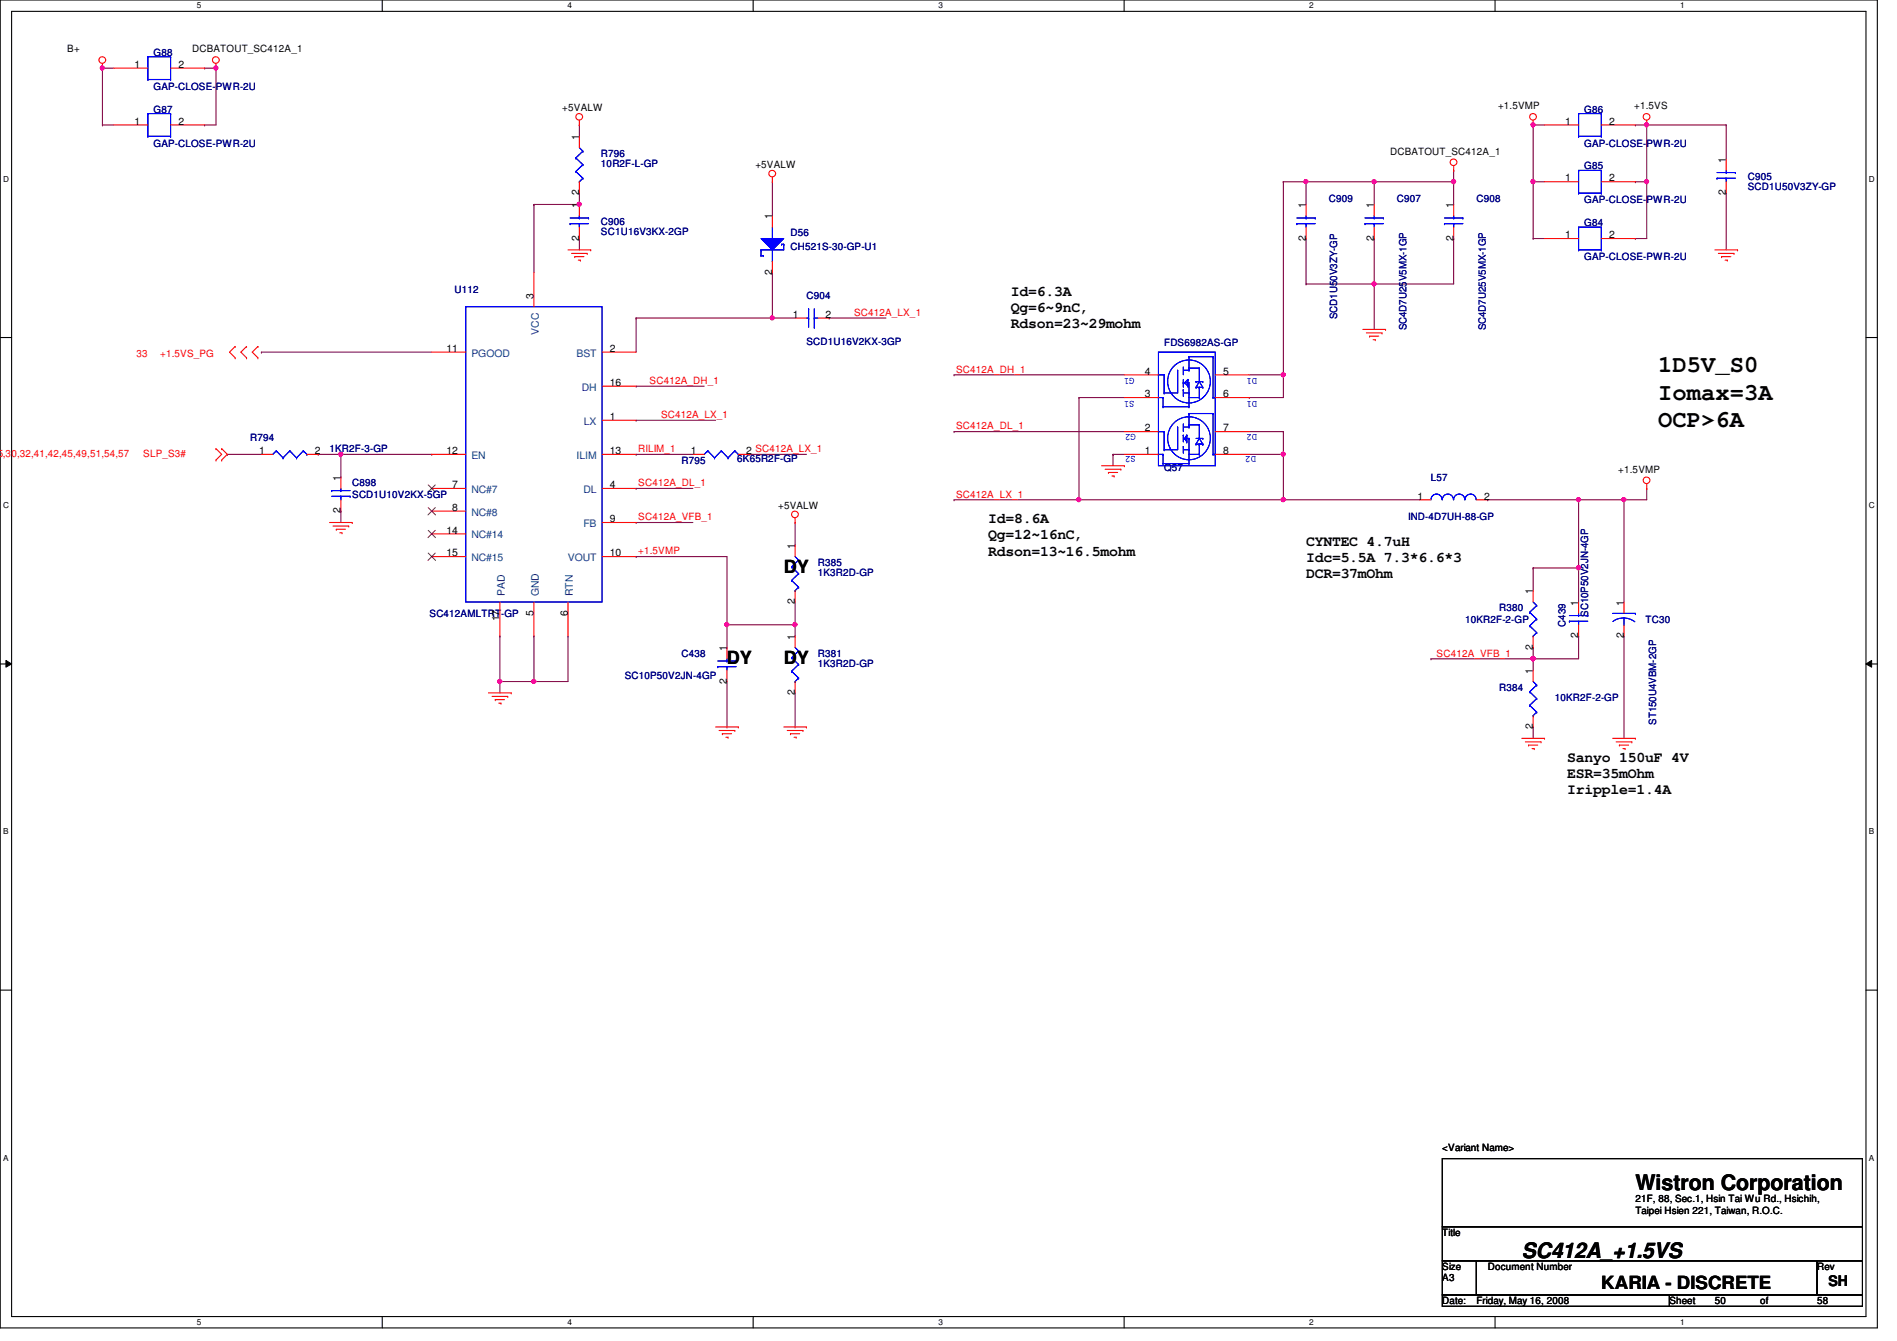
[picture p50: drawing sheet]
<svg xmlns="http://www.w3.org/2000/svg" width="297mm" height="210mm" viewBox="0 0 297 210" stroke-linecap="round" stroke-linejoin="round" font-family="sans-serif">
<defs><g id="words">
<g font-size="3.7">
<text x="259.6" y="58.3">1D5V_S0</text>
<text x="259.6" y="62.6">Iomax=3A</text>
<text x="259.6" y="66.8">OCP&gt;6A</text>
</g>
<g font-size="3.3">
<text x="256.1" y="186.3">Wistron Corporation</text>
<text x="238.3" y="196.8">SC412A_+1.5VS</text>
</g>
<g font-size="2.8">
<text x="122.7" y="89.7">DY</text>
<text x="113.8" y="104">DY</text>
<text x="122.7" y="104">DY</text>
<text x="250.7" y="201.8">KARIA - DISCRETE</text>
</g>
<g font-size="2.3">
<text x="158.3" y="46.3">Id=6.3A</text>
<text x="158.3" y="48.9">Qg=6~9nC,</text>
<text x="158.3" y="51.4">Rdson=23~29mohm</text>
<text x="154.7" y="81.9">Id=8.6A</text>
<text x="154.7" y="84.4">Qg=12~16nC,</text>
<text x="154.7" y="87">Rdson=13~16.5mohm</text>
<text x="204.5" y="85.4">CYNTEC 4.7uH</text>
<text x="204.5" y="88">Idc=5.5A 7.3*6.6*3</text>
<text x="204.5" y="90.5">DCR=37mOhm</text>
<text x="245.4" y="119.2">Sanyo 150uF 4V</text>
<text x="245.4" y="124.3">Iripple=1.4A</text>
<text x="245.4" y="121.8">ESR=35mOhm</text>
<text x="286.3" y="201.3">SH</text>
</g>
<g font-size="1.6">
<text x="10.5" y="8.2">B+</text>
<text x="21" y="10.6">1</text>
<text x="27.9" y="10.6">2</text>
<text x="30.1" y="8.2">DCBATOUT_SC412A_1</text>
<text x="88.1" y="17.4">+5VALW</text>
<text x="234.6" y="17.1">+1.5VMP</text>
<text x="255.9" y="17.1">+1.5VS</text>
<text x="21" y="19.5">1</text>
<text x="27.9" y="19.5">2</text>
<text x="90.7" y="21.9" transform="rotate(-90 90.7 21.9)">1</text>
<text x="245.1" y="19.5">1</text>
<text x="252" y="19.5">2</text>
<text x="118.3" y="26.3">+5VALW</text>
<text x="217.7" y="24.2">DCBATOUT_SC412A_1</text>
<text x="245.1" y="28.4">1</text>
<text x="252" y="28.4">2</text>
<text x="270.3" y="25.4" transform="rotate(-90 270.3 25.4)">1</text>
<text x="90.7" y="32.6" transform="rotate(-90 90.7 32.6)">1</text>
<text x="90.7" y="30.6" transform="rotate(-90 90.7 30.6)">2</text>
<text x="120.9" y="34.3" transform="rotate(-90 120.9 34.3)">1</text>
<text x="204.5" y="32.6" transform="rotate(-90 204.5 32.6)">1</text>
<text x="215.1" y="32.6" transform="rotate(-90 215.1 32.6)">1</text>
<text x="227.6" y="32.6" transform="rotate(-90 227.6 32.6)">1</text>
<text x="270.3" y="30.6" transform="rotate(-90 270.3 30.6)">2</text>
<text x="90.7" y="37.7" transform="rotate(-90 90.7 37.7)">2</text>
<text x="204.5" y="37.7" transform="rotate(-90 204.5 37.7)">2</text>
<text x="215.1" y="37.7" transform="rotate(-90 215.1 37.7)">2</text>
<text x="227.6" y="37.7" transform="rotate(-90 227.6 37.7)">2</text>
<text x="245.1" y="37.3">1</text>
<text x="252" y="37.3">2</text>
<text x="83.6" y="46.8" transform="rotate(-90 83.6 46.8)">3</text>
<text x="120.9" y="43" transform="rotate(-90 120.9 43)">2</text>
<text x="124.2" y="49.7">1</text>
<text x="129.3" y="49.7">2</text>
<text x="69.9" y="55.1">11</text>
<text x="95.5" y="55.1">2</text>
<text x="179.3" y="58.6">4</text>
<text x="191.5" y="58.6">5</text>
<text x="95.5" y="65.7">1</text>
<text x="95.5" y="60.4">16</text>
<text x="179.3" y="62.2">3</text>
<text x="191.5" y="62.2">6</text>
<text x="40.6" y="71.1">1</text>
<text x="49.3" y="71.1">2</text>
<text x="69.9" y="71.1">12</text>
<text x="95.5" y="71.1">13</text>
<text x="108.2" y="71.1">1</text>
<text x="116.8" y="71.1">2 SC412A_LX_1</text>
<text x="179.3" y="71.1">1</text>
<text x="179.3" y="67.5">2</text>
<text x="191.5" y="71.1">8</text>
<text x="191.5" y="67.5">7</text>
<text x="53.3" y="75.2" transform="rotate(-90 53.3 75.2)">1</text>
<text x="70.8" y="76.4">7</text>
<text x="95.5" y="76.4">4</text>
<text x="253.4" y="74">+1.5VMP</text>
<text x="53.3" y="80.3" transform="rotate(-90 53.3 80.3)">2</text>
<text x="69.9" y="83.5">14</text>
<text x="70.8" y="80">8</text>
<text x="95.5" y="81.7">9</text>
<text x="121.8" y="79.7">+5VALW</text>
<text x="222" y="78.2">1</text>
<text x="232.4" y="78.2">2</text>
<text x="69.9" y="87.1">15</text>
<text x="95.5" y="87.1">10</text>
<text x="124.5" y="85.9" transform="rotate(-90 124.5 85.9)">1</text>
<text x="124.5" y="94.6" transform="rotate(-90 124.5 94.6)">2</text>
<text x="240" y="93" transform="rotate(-90 240 93)">1</text>
<text x="247.1" y="94.8" transform="rotate(-90 247.1 94.8)">1</text>
<text x="254.3" y="94.8" transform="rotate(-90 254.3 94.8)">1</text>
<text x="78.2" y="97.2" transform="rotate(-90 78.2 97.2)">17</text>
<text x="83.6" y="96.4" transform="rotate(-90 83.6 96.4)">5</text>
<text x="88.9" y="96.4" transform="rotate(-90 88.9 96.4)">6</text>
<text x="113.8" y="101.9" transform="rotate(-90 113.8 101.9)">1</text>
<text x="124.5" y="100.1" transform="rotate(-90 124.5 100.1)">1</text>
<text x="240" y="101.7" transform="rotate(-90 240 101.7)">2</text>
<text x="247.1" y="99.9" transform="rotate(-90 247.1 99.9)">2</text>
<text x="254.3" y="99.9" transform="rotate(-90 254.3 99.9)">2</text>
<text x="113.8" y="107" transform="rotate(-90 113.8 107)">2</text>
<text x="240" y="105.5" transform="rotate(-90 240 105.5)">1</text>
<text x="124.5" y="108.8" transform="rotate(-90 124.5 108.8)">2</text>
<text x="240" y="114.1" transform="rotate(-90 240 114.1)">2</text>
<text x="225.8" y="180.1">&lt;Variant Name&gt;</text>
<text x="256.1" y="189.9">Taipei Hsien 221, Taiwan, R.O.C.</text>
<text x="256.1" y="188.1">21F, 88, Sec.1, Hsin Tai Wu Rd., Hsichih,</text>
<text x="225.8" y="193.5">Title</text>
<text x="225.8" y="198.8">Size</text>
<text x="225.8" y="200.6">A3</text>
<text x="233" y="198.8">Document Number</text>
<text x="284.5" y="198.8">Rev</text>
<text x="225.8" y="204.1">Date:</text>
<text x="231.2" y="204.1">Friday, May 16, 2008</text>
<text x="261.4" y="204.1">Sheet</text>
<text x="268.5" y="204.1">50</text>
<text x="275.6" y="204.1">of</text>
<text x="284.5" y="204.1">58</text>
</g>
<g font-size="1.6" fill="#00007f">
<text x="24" y="8.7">G88</text>
<text x="24" y="17.6">G87</text>
<text x="24" y="14.1">GAP-CLOSE-PWR-2U</text>
<text x="248.1" y="17.6">G86</text>
<text x="24" y="22.9">GAP-CLOSE-PWR-2U</text>
<text x="248.1" y="22.9">GAP-CLOSE-PWR-2U</text>
<text x="94.1" y="24.6">R796</text>
<text x="94.1" y="26.2">10R2F-L-GP</text>
<text x="248.1" y="26.5">G85</text>
<text x="273.7" y="28.1">C905</text>
<text x="273.7" y="29.7">SCD1U50V3ZY-GP</text>
<text x="94.1" y="35.2">C906</text>
<text x="208.1" y="31.7">C909</text>
<text x="218.7" y="31.7">C907</text>
<text x="231.2" y="31.7">C908</text>
<text x="248.1" y="35.4">G84</text>
<text x="248.1" y="31.8">GAP-CLOSE-PWR-2U</text>
<text x="94.1" y="36.8">SC1U16V3KX-2GP</text>
<text x="123.8" y="37">D56</text>
<text x="123.8" y="39.1">CH521S-30-GP-U1</text>
<text x="248.1" y="40.7">GAP-CLOSE-PWR-2U</text>
<text x="71.2" y="45.9">U112</text>
<text x="126.3" y="46.8">C904</text>
<text x="220.2" y="44" transform="rotate(-90 220.2 44)">V5MX-1GP</text>
<text x="209.4" y="50" transform="rotate(-90 209.4 50)">SCD1U50V3ZY-GP</text>
<text x="220.2" y="51.7" transform="rotate(-90 220.2 51.7)">SC4D7U25</text>
<text x="232.7" y="51.7" transform="rotate(-90 232.7 51.7)">SC4D7U25V5MX-1GP</text>
<text x="126.3" y="54.1">SCD1U16V2KX-3GP</text>
<text x="182.3" y="54.2">FDS6982AS-GP</text>
<text x="39.2" y="69">R794</text>
<text x="51.6" y="70.8">1KR2F-3-GP</text>
<text x="55.2" y="77.9">SCD1U10V2KX-5GP</text>
<text x="55.2" y="76.1">C898</text>
<text x="106.7" y="72.6">R795</text>
<text x="115.4" y="72.4">6K65R2F-GP</text>
<text x="182.3" y="73.8">Q57</text>
<text x="224.1" y="75.2">L57</text>
<text x="220.5" y="81.4">IND-4D7UH-88-GP</text>
<text x="128.1" y="88.6">R385</text>
<text x="128.1" y="90.2">1K3R2D-GP</text>
<text x="234.7" y="95.7">R380</text>
<text x="67.3" y="96.6">SC412AMLTRT</text>
<text x="78.5" y="96.6">-GP</text>
<text x="229.4" y="97.5">10KR2F-2-GP</text>
<text x="245.1" y="98.1" transform="rotate(-90 245.1 98.1)">C439</text>
<text x="248.7" y="96.6" transform="rotate(-90 248.7 96.6)">SC10P50V2JN-4GP</text>
<text x="257.7" y="97.5">TC30</text>
<text x="97.8" y="106.3">SC10P50V2JN-4GP</text>
<text x="106.7" y="102.8">C438</text>
<text x="128.1" y="102.8">R381</text>
<text x="128.1" y="104.4">1K3R2D-GP</text>
<text x="234.7" y="108.1">R384</text>
<text x="243.5" y="109.7">10KR2F-2-GP</text>
<text x="259.3" y="113.5" transform="rotate(-90 259.3 113.5)">ST150U4VBM-2GP</text>
</g>
<g font-size="1.6" fill="#003f7f">
<text x="84.4" y="52.4" transform="rotate(-90 84.4 52.4)">VCC</text>
<text x="73.8" y="55.8">PGOOD</text>
<text x="90.3" y="55.8">BST</text>
<text x="91.1" y="61.2">DH</text>
<text x="73.8" y="71.8">EN</text>
<text x="90.3" y="71.8">ILIM</text>
<text x="91.4" y="66.5">LX</text>
<text x="73.8" y="77.2">NC#7</text>
<text x="91.4" y="77.2">DL</text>
<text x="73.8" y="80.7">NC#8</text>
<text x="91.4" y="82.5">FB</text>
<text x="73.8" y="84.3">NC#14</text>
<text x="73.8" y="87.8">NC#15</text>
<text x="88.9" y="87.8">VOUT</text>
<text x="79" y="93.3" transform="rotate(-90 79 93.3)">PAD</text>
<text x="84.4" y="93.3" transform="rotate(-90 84.4 93.3)">GND</text>
<text x="89.7" y="93.3" transform="rotate(-90 89.7 93.3)">RTN</text>
</g>
<g font-size="1.6" fill="#f00">
<text x="133.7" y="49.4">SC412A_LX_1</text>
<text x="21.4" y="55.8">33</text>
<text x="25.1" y="55.8">+1.5VS_PG</text>
<text x="149.7" y="58.3">SC412A_DH_1</text>
<text x="101.7" y="60.1">SC412A_DH_1</text>
<text x="103.5" y="65.4">SC412A_LX_1</text>
<text x="-.4" y="71.5">5</text>
<text x=".5" y="71.5">,30,32,41,42,45,49,51,54,57</text>
<text x="22.4" y="71.5">SLP_S3#</text>
<text x="99.9" y="70.8">RILIM_1</text>
<text x="149.7" y="67.2">SC412A_DL_1</text>
<text x="99.9" y="76.1">SC412A_DL_1</text>
<text x="149.7" y="77.9">SC412A_LX_1</text>
<text x="99.9" y="81.4">SC412A_VFB_1</text>
<text x="99.9" y="86.8">+1.5VMP</text>
<text x="225" y="102.8">SC412A_VFB_1</text>
</g>
<g font-size="1.6" fill="#00f">
<text x="177.7" y="59.1" transform="rotate(180 177.7 59.1)">G1</text>
<text x="196.8" y="59.1" transform="rotate(180 196.8 59.1)">D1</text>
<text x="177.7" y="62.7" transform="rotate(180 177.7 62.7)">S1</text>
<text x="196.8" y="62.7" transform="rotate(180 196.8 62.7)">D1</text>
<text x="177.8" y="71.4" transform="rotate(180 177.8 71.4)">S2</text>
<text x="177.8" y="67.9" transform="rotate(180 177.8 67.9)">G2</text>
<text x="196.7" y="71.4" transform="rotate(180 196.7 71.4)">D2</text>
<text x="196.8" y="67.9" transform="rotate(180 196.8 67.9)">D2</text>
</g>
<g font-size="1.3">
<text x="30.8" y="1.3">5</text>
<text x="88.9" y="1.3">4</text>
<text x="146.9" y="1.3">3</text>
<text x="205" y="1.3">2</text>
<text x="263.1" y="1.3">1</text>
<text x=".5" y="28.4">D</text>
<text x="292.6" y="28.4">D</text>
<text x=".5" y="79.5">C</text>
<text x="292.6" y="79.5">C</text>
<text x=".5" y="130.6">B</text>
<text x="292.6" y="130.6">B</text>
<text x=".5" y="181.7">A</text>
<text x="292.6" y="181.7">A</text>
<text x="30.8" y="207.4">5</text>
<text x="88.9" y="207.4">4</text>
<text x="146.9" y="207.4">3</text>
<text x="205" y="207.4">2</text>
<text x="263.1" y="207.4">1</text>
</g>
</g></defs>
<path d="M0 0h294v207.9h-294zM1.8 1.8h290.4v204.3h-290.4z" fill="none" stroke="#000" stroke-width=".17"/>
<g fill="#fff">
<path d="M30.8 .2h.7v1.4h-.7z"/>
<path d="M30.8 206.2h.7v1.4h-.7z"/>
</g>
<path d="M59.9 0v1.8M59.9 206.1v1.8" fill="none" stroke="#000" stroke-width=".17"/>
<g fill="#fff">
<path d="M88.9 .2h.6v1.4h-.6z"/>
<path d="M88.9 206.2h.6v1.4h-.6z"/>
</g>
<path d="M117.9 0v1.8M117.9 206.1v1.8" fill="none" stroke="#000" stroke-width=".17"/>
<g fill="#fff">
<path d="M146.9 .2h.7v1.4h-.7z"/>
<path d="M146.9 206.2h.7v1.4h-.7z"/>
</g>
<path d="M176 0v1.8M176 206.1v1.8" fill="none" stroke="#000" stroke-width=".17"/>
<g fill="#fff">
<path d="M205 .2h.7v1.4h-.7z"/>
<path d="M205 206.2h.7v1.4h-.7z"/>
</g>
<path d="M234.1 0v1.8M234.1 206.1v1.8" fill="none" stroke="#000" stroke-width=".17"/>
<g fill="#fff">
<path d="M263.1 .2h.7v1.4h-.7z"/>
<path d="M263.1 206.2h.7v1.4h-.7z"/>
<path d="M.5 27.3h.9v1.4h-.9z"/>
<path d="M292.6 27.3h.9v1.4h-.9z"/>
<path d="M.5 78.4h.9v1.4h-.9z"/>
<path d="M292.6 78.4h.9v1.4h-.9z"/>
</g>
<path d="M0 52.8h1.8M292.2 52.8h1.8" fill="none" stroke="#000" stroke-width=".17"/>
<g fill="#fff">
<path d="M.5 129.5h.8v1.4h-.8z"/>
<path d="M292.6 129.5h.9v1.4h-.9z"/>
</g>
<path d="M0 103.9h1.8M292.2 103.9h1.8" fill="none" stroke="#000" stroke-width=".17"/>
<path d="M.9 103.4l.9 .5-.9 .5zM292.2 103.9l.9-.5v1z" fill="#000"/>
<path d="M.9 103.4l.9 .5-.9 .5zM292.2 103.9l.9-.5v1z" fill="none" stroke="#000" stroke-width=".16"/>
<g fill="#fff">
<path d="M.5 180.5h.8v1.4h-.8z"/>
<path d="M292.6 180.5h.9v1.4h-.9z"/>
</g>
<path d="M0 155h1.8M292.2 155h1.8" fill="none" stroke="#000" stroke-width=".17"/>
<path d="M113.8 97.8h.1M113.8 87.1v10.7M124.5 113.8h.1M124.5 108.5v5.3" fill="none" stroke="#7f003f" stroke-width=".17"/>
<circle cx="113.8" cy="97.8" r=".32" fill="#f0f"/>
<circle cx="113.8" cy="97.8" r=".32" fill="none" stroke="#f0f" stroke-width=".17"/>
<path d="M113.8 97.8h10.7M124.5 97.8h.1" fill="none" stroke="#7f003f" stroke-width=".17"/>
<circle cx="124.5" cy="97.8" r=".32" fill="#f0f"/>
<circle cx="124.5" cy="97.8" r=".32" fill="none" stroke="#f0f" stroke-width=".17"/>
<path d="M90.7 30.2h.1M90.7 30.2v1.8M78.3 99.6h.1M78.3 99.6v7.1M83.6 99.6h.1M83.6 99.6v7.1h-5.3M88.9 99.6h.1M88.9 99.6v7.1M124.5 99.6h.1M124.5 97.8v1.8M78.3 106.7h.1" fill="none" stroke="#7f003f" stroke-width=".17"/>
<circle cx="90.7" cy="32" r=".32" fill="#f0f"/>
<circle cx="90.7" cy="32" r=".32" fill="none" stroke="#f0f" stroke-width=".17"/>
<g fill="none" stroke="#7f003f" stroke-width=".17">
<path d="M90.7 19.6h.1M90.7 19.6v1.7M83.6 32h.1M83.6 32h7.1M83.6 32v10.7M90.7 37.3h.1M90.7 37.3v1.8M120.9 42.7h.1M120.9 42.7v7.1M99.6 71.1h.1M99.6 65.8h.1M99.6 60.5h.1"/>
<path d="M99.6 76.5h.1M99.6 71.1h8.9M99.6 65.8h12.5M99.6 60.5h10.7M99.6 76.5h8.9M117.4 71.1h.1M117.4 71.1h8.9"/>
</g>
<circle cx="120.9" cy="49.8" r=".32" fill="#f0f"/>
<circle cx="120.9" cy="49.8" r=".32" fill="none" stroke="#f0f" stroke-width=".17"/>
<g fill="none" stroke="#7f003f" stroke-width=".17">
<path d="M16 10.7h.1M16 10.7v8.9M120.9 28.4h.1M120.9 28.4v5.4M99.6 49.8h.1M99.6 49.8h24.9M99.6 49.8v5.3M120.9 49.8h.1M129.8 49.8h.1M129.8 49.8h8.9M99.6 81.8h.1M99.6 87.1h.1"/>
<path d="M99.6 81.8h8.9M99.6 87.1h14.2"/>
</g>
<circle cx="16" cy="10.6" r=".32" fill="#f0f"/>
<circle cx="16" cy="10.6" r=".32" fill="none" stroke="#f0f" stroke-width=".17"/>
<path d="M16 19.6h.1M16 10.7h.1M16 19.6h1.8M16 10.7h1.8M32 19.6h.1M33.8 10.7h.1M33.8 10.7v8.9h-1.8" fill="none" stroke="#7f003f" stroke-width=".17"/>
<circle cx="33.8" cy="10.6" r=".32" fill="#f0f"/>
<circle cx="33.8" cy="10.6" r=".32" fill="none" stroke="#f0f" stroke-width=".17"/>
<path d="M32 10.7h.1M32 10.7h1.8M35.6 71.1h.1M35.6 71.1h5.3M49.8 71.1h.1M49.8 71.1h3.6M53.4 80h.1M53.4 80v1.8" fill="none" stroke="#7f003f" stroke-width=".17"/>
<circle cx="53.4" cy="71.1" r=".32" fill="#f0f"/>
<circle cx="53.4" cy="71.1" r=".32" fill="none" stroke="#f0f" stroke-width=".17"/>
<path d="M83.6 106.7h.1M83.6 106.7h5.3" fill="none" stroke="#7f003f" stroke-width=".17"/>
<circle cx="83.6" cy="106.7" r=".32" fill="#f0f"/>
<circle cx="83.6" cy="106.7" r=".32" fill="none" stroke="#f0f" stroke-width=".17"/>
<path d="M78.3 106.7h.1M78.3 106.7v1.8" fill="none" stroke="#7f003f" stroke-width=".17"/>
<circle cx="78.2" cy="106.7" r=".32" fill="#f0f"/>
<circle cx="78.2" cy="106.7" r=".32" fill="none" stroke="#f0f" stroke-width=".17"/>
<g fill="none" stroke="#7f003f" stroke-width=".17">
<path d="M257.8 19.6h.1M257.8 19.6h12.5M270.3 19.6h.1M270.3 19.6v5.3M201 28.4h.1M201 28.4h3.5M204.5 28.4h.1M204.5 37.3h.1M204.5 28.4v3.6M204.5 37.3v7.1M149.4 58.7h.1M149.4 58.7h26.7"/>
<path d="M215.2 44.4h.1M215.2 44.4v7.2M149.4 78.2h.1M149.4 67.6h.1M149.4 78.2h19.5M149.4 67.6h26.7M168.9 62.2h.1M168.9 78.2h.1M168.9 62.2h7.2M168.9 62.2v16M174.3 71.1h.1M174.3 71.1h1.8"/>
<path d="M174.3 71.1v1.8M195.6 71.1h5.4M201 71.1h.1M201 78.2h.1M201 71.1v7.1M254.3 78.2h.1M254.3 78.2h3.5M113.8 97.8v3.5M124.5 85.3h.1M124.5 97.8h.1M124.5 81.8v3.5M124.5 94.2v3.6"/>
<path d="M113.8 101.3h.1M113.8 113.8h.1M113.8 106.7v7.1"/>
</g>
<circle cx="254.3" cy="78.2" r=".32" fill="#f0f"/>
<circle cx="254.3" cy="78.2" r=".32" fill="none" stroke="#f0f" stroke-width=".17"/>
<path d="M254.3 78.2h.1M254.3 78.2v16M254.3 99.6h.1M254.3 99.6v16M224.1 103.1h.1M224.1 103.1h16M240.1 113.8h.1M240.1 101.3h.1M240.1 103.1h.1M240.1 101.3v3.6M240.1 113.8v1.8" fill="none" stroke="#7f003f" stroke-width=".17"/>
<circle cx="240" cy="103.1" r=".32" fill="#f0f"/>
<circle cx="240" cy="103.1" r=".32" fill="none" stroke="#f0f" stroke-width=".17"/>
<path d="M240.1 103.1h.1M240.1 103.1h7.1" fill="none" stroke="#7f003f" stroke-width=".17"/>
<circle cx="240" cy="103.1" r=".32" fill="#f0f"/>
<circle cx="240" cy="103.1" r=".32" fill="none" stroke="#f0f" stroke-width=".17"/>
<path d="M240.1 88.9h.1M240.1 88.9h7.1" fill="none" stroke="#7f003f" stroke-width=".17"/>
<circle cx="247.2" cy="88.9" r=".32" fill="#f0f"/>
<circle cx="247.2" cy="88.9" r=".32" fill="none" stroke="#f0f" stroke-width=".17"/>
<path d="M247.2 78.2h.1M247.2 78.2v16M240.1 88.9h.1M240.1 88.9v3.6M247.2 99.6h.1M247.2 88.9h.1M247.2 99.6v3.5" fill="none" stroke="#7f003f" stroke-width=".17"/>
<circle cx="247.2" cy="78.2" r=".32" fill="#f0f"/>
<circle cx="247.2" cy="78.2" r=".32" fill="none" stroke="#f0f" stroke-width=".17"/>
<path d="M215.2 44.4h.1M215.2 44.4h12.4M233 78.2h.1M233 78.2h21.3M247.2 78.2h.1M257.8 76.5h.1M257.8 76.5v1.7" fill="none" stroke="#7f003f" stroke-width=".17"/>
<circle cx="215.2" cy="44.4" r=".32" fill="#f0f"/>
<circle cx="215.2" cy="44.4" r=".32" fill="none" stroke="#f0f" stroke-width=".17"/>
<path d="M215.2 37.3h.1M215.2 28.4h.1M215.2 37.3v7.1M215.2 28.4h12.4M227.6 37.3h.1M227.6 37.3v7.1" fill="none" stroke="#7f003f" stroke-width=".17"/>
<circle cx="227.6" cy="28.4" r=".32" fill="#f0f"/>
<circle cx="227.6" cy="28.4" r=".32" fill="none" stroke="#f0f" stroke-width=".17"/>
<path d="M215.2 28.4h.1M215.2 28.4v3.6" fill="none" stroke="#7f003f" stroke-width=".17"/>
<circle cx="215.2" cy="28.4" r=".32" fill="#f0f"/>
<circle cx="215.2" cy="28.4" r=".32" fill="none" stroke="#f0f" stroke-width=".17"/>
<path d="M227.6 28.4h.1M227.6 28.4v3.6" fill="none" stroke="#7f003f" stroke-width=".17"/>
<circle cx="227.6" cy="28.4" r=".32" fill="#f0f"/>
<circle cx="227.6" cy="28.4" r=".32" fill="none" stroke="#f0f" stroke-width=".17"/>
<path d="M270.3 30.2h.1M270.3 30.2v8.9M201 58.7h.1M201 58.7v3.5" fill="none" stroke="#7f003f" stroke-width=".17"/>
<circle cx="200.9" cy="58.6" r=".32" fill="#f0f"/>
<circle cx="200.9" cy="58.6" r=".32" fill="none" stroke="#f0f" stroke-width=".17"/>
<path d="M204.5 28.4h.1M204.5 28.4h10.7" fill="none" stroke="#7f003f" stroke-width=".17"/>
<circle cx="204.5" cy="28.4" r=".32" fill="#f0f"/>
<circle cx="204.5" cy="28.4" r=".32" fill="none" stroke="#f0f" stroke-width=".17"/>
<path d="M240.1 19.6h.1M240.1 19.6v8.8" fill="none" stroke="#7f003f" stroke-width=".17"/>
<circle cx="240" cy="19.5" r=".32" fill="#f0f"/>
<circle cx="240" cy="19.5" r=".32" fill="none" stroke="#f0f" stroke-width=".17"/>
<path d="M240.1 19.6h.1M240.1 19.6h1.7M257.8 19.6h.1M257.8 19.6v8.8h-1.7M240.1 28.4h.1M240.1 28.4h1.7M256.1 28.4h.1" fill="none" stroke="#7f003f" stroke-width=".17"/>
<circle cx="257.8" cy="19.5" r=".32" fill="#f0f"/>
<circle cx="257.8" cy="19.5" r=".32" fill="none" stroke="#f0f" stroke-width=".17"/>
<path d="M256.1 19.6h.1M256.1 19.6h1.7M240.1 37.3h.1M240.1 28.4h.1M240.1 37.3h1.7M240.1 28.4v8.9" fill="none" stroke="#7f003f" stroke-width=".17"/>
<circle cx="240" cy="28.4" r=".32" fill="#f0f"/>
<circle cx="240" cy="28.4" r=".32" fill="none" stroke="#f0f" stroke-width=".17"/>
<path d="M257.8 28.4h.1M257.8 28.4v8.9" fill="none" stroke="#7f003f" stroke-width=".17"/>
<circle cx="257.8" cy="28.4" r=".32" fill="#f0f"/>
<circle cx="257.8" cy="28.4" r=".32" fill="none" stroke="#f0f" stroke-width=".17"/>
<path d="M227.6 26.7h.1M227.6 26.7v1.7M256.1 37.3h.1M256.1 37.3h1.7M204.5 44.4h.1M204.5 44.4h10.7M195.6 62.2h.1M195.6 62.2h5.4M201 78.2h.1M201 78.2h21.3" fill="none" stroke="#7f003f" stroke-width=".17"/>
<circle cx="200.9" cy="78.2" r=".32" fill="#f0f"/>
<circle cx="200.9" cy="78.2" r=".32" fill="none" stroke="#f0f" stroke-width=".17"/>
<path d="M201 28.4h.1M201 28.4v30.3M195.6 58.7h5.4M201 58.7h.1M195.6 67.6h5.4M201 67.6h.1M201 71.1h.1M201 67.6v3.5" fill="none" stroke="#7f003f" stroke-width=".17"/>
<circle cx="200.9" cy="71.1" r=".32" fill="#f0f"/>
<circle cx="200.9" cy="71.1" r=".32" fill="none" stroke="#f0f" stroke-width=".17"/>
<path d="M168.9 78.2h.1M168.9 78.2h32.1" fill="none" stroke="#7f003f" stroke-width=".17"/>
<circle cx="168.9" cy="78.2" r=".32" fill="#f0f"/>
<circle cx="168.9" cy="78.2" r=".32" fill="none" stroke="#f0f" stroke-width=".17"/>
<path d="M40.9 55.1h.1M40.9 55.1h26.7M53.4 74.7h.1M67.6 71.1h.1M67.6 71.1h-14.2v3.6" fill="none" stroke="#7f003f" stroke-width=".17"/>
<g fill="none" stroke="#f00" stroke-width=".17">
<path d="M16 10.7h.1M16 9.9v.8M33.8 10.7h.1M33.8 9.9v.8M90.7 19.6h.1M90.7 18.8v.8M240.1 19.6h.1M240.1 18.8v.8M257.8 19.6h.1M257.8 18.8v.8M88.9 39.1h3.6M89.5 39.7h2.4"/>
<path d="M91.9 39.7h.1M92.5 39.1h.1M120.9 28.4h.1M120.9 27.7v.7M204.5 32v1.8M204.5 35.6v1.7M215.2 32v1.8M215.2 35.6v1.7M227.6 26.7h.1M227.6 26v.7M241.8 37.3h5.4M250.7 37.3h5.4"/>
<path d="M268.5 39.1h3.6M269.1 39.7h2.4M271.5 39.7h.1M272.1 39.1h.1M36.8 56h.1M36.8 54.2h.1M36.8 54.2l-.9 .9 .9 .9M38.6 54.2h.1M38.6 56h.1M38.6 54.2l-.9 .9 .9 .9M40.4 56h.1M40.4 54.2h.1"/>
<path d="M40.4 54.2l-.9 .9 .9 .9M67.6 55.1h5.3M83.6 42.7v5.3M90 40.2h.1M90 40.2h1.4M90.5 40.7h.4M90.9 40.7h.1M94.3 55.1h5.3M124.5 49.8h1.8M128.1 49.8h1.7M213.4 51.6h3.6M213.9 52.1h2.5"/>
<path d="M214.5 52.6h.1M214.5 52.6h1.4M215 53.2h.3M215.3 53.2h.1M216.4 52.1h.1M217 51.6h.1M269.6 40.2h.1M269.6 40.2h1.4M270.1 40.7h.4M270.5 40.7h.1M33.8 70.2h.1M33.8 72h.1"/>
<path d="M33.8 70.2l.9 .9-.9 .9M34.7 72h.1M34.7 70.2h.1M34.7 70.2l.9 .9-.9 .9M67.6 76.5h5.3M67.6 71.1h5.3M94.3 76.5h5.3M94.3 71.1h5.3M94.3 65.8h5.3M94.3 60.5h5.3M172.5 72.9h3.6M173.1 73.4h2.4"/>
<path d="M173.6 74h.1M173.6 74h1.4M174.1 74.5h.4M174.5 74.5h.1M175.5 73.4h.1M176.1 72.9h.1M222.3 78.2h1.8M231.2 78.2h1.8M257.8 76.5h.1M257.8 75.7v.8M51.6 81.8h3.6M52.2 82.3h2.4"/>
<path d="M52.7 82.8h.1M52.7 82.8h1.4M53.2 83.4h.3M53.5 83.4h.1M54.6 82.3h.1M55.2 81.8h.1M67.6 87.1h5.3M67.6 83.6h5.3M67.6 80h5.3M78.3 94.2v5.4M83.6 94.2v5.4M88.9 94.2v5.4"/>
<path d="M94.3 81.8h5.3M94.3 87.1h5.3M124.5 81.8h.1M124.5 81.1v.7M124.5 85.3v1.8M124.5 92.5v1.7M247.2 94.2v1.8M247.2 97.8v1.8M76.5 108.5h3.5M77 109h2.5M77.6 109.5h.1M77.6 109.5h1.4"/>
<path d="M78.1 110.1h.3M78.4 110.1h.1M79.5 109h.1M80 108.5h.1M112.1 113.8h3.5M112.6 114.3h2.5M113.1 114.9h.1M113.1 114.9h1.5M113.7 115.4h.3M114 115.4h.1M115.1 114.3h.1M115.6 113.8h.1"/>
<path d="M122.7 113.8h3.6M123.3 114.3h2.4M123.8 114.9h.1M123.8 114.9h1.4M124.3 115.4h.4M124.7 115.4h.1M125.7 114.3h.1M126.3 113.8h.1M238.3 115.6h3.5M238.8 116.1h2.5M239.3 116.6h.1M239.3 116.6h1.5"/>
<path d="M239.9 117.2h.3M240.2 117.2h.1M241.3 116.1h.1M241.8 115.6h.1M252.5 115.6h3.6M253.1 116.1h2.4M253.6 116.6h.1M253.6 116.6h1.4M254.1 117.2h.4M254.5 117.2h.1M255.5 116.1h.1M256.1 115.6h.1"/>
<circle cx="16" cy="9.4" r=".52"/>
<circle cx="33.8" cy="9.4" r=".52"/>
<circle cx="90.7" cy="18.3" r=".52"/>
<circle cx="240.1" cy="18.3" r=".52"/>
<circle cx="257.8" cy="18.3" r=".52"/>
<circle cx="120.9" cy="27.2" r=".52"/>
<circle cx="227.6" cy="25.4" r=".52"/>
<circle cx="257.8" cy="75.2" r=".52"/>
<circle cx="124.5" cy="80.5" r=".52"/>
</g>
<path d="M225.8 181.4h65.8v10.6h-65.8zM225.8 192h65.8v5.4h-65.8zM225.8 197.4h5.4v5.3h-5.4zM231.2 197.4h53.3v5.3h-53.3zM284.5 197.4h7.1v5.3h-7.1zM225.8 202.7h35.6v1.8h-35.6zM261.4 202.7h30.2v1.8h-30.2z" fill="none" stroke="#000" stroke-width=".17"/>
<g fill="none" stroke="#00f" stroke-width=".17">
<path d="M203.1 35h.1M203.1 34.1h2.8M203.1 35h2.8M204.5 34.1h.1M204.5 35h.1M204.5 33.8v.3M204.5 35v.6M205.9 34.1h.1M213.7 35h.1M213.7 34.1h2.9M213.7 35h2.9M215.2 34.1h.1"/>
<path d="M215.2 35h.1M215.2 33.8v.3M215.2 35v.6M216.6 34.1h.1M247.2 35.6h.1M247.2 39.1h.1M247.2 35.6v3.5M247.2 35.6h3.5M247.2 39.1h3.5M250.7 35.6h.1M250.7 39.1h.1M250.7 35.6v3.5"/>
<path d="M72.9 48h21.4v46.2h-21.4zM126.3 49.8h.3M126.6 49.8h.1M126.6 48.3h.1M126.6 48.3v2.9M127.5 49.8h.1M127.5 51.2h.1M127.5 49.8h.6M127.5 48.3v2.9M224.1 78.2a.87 .87 0 0 1 .8-.9 .87 .87 0 0 1 .9 .9M225.8 78.2a.87 .87 0 0 1 .9-.9 .87 .87 0 0 1 .9 .9M227.6 78.2a.87 .87 0 0 1 .9-.9 .87 .87 0 0 1 .9 .9"/>
<path d="M229.4 78.2a.87 .87 0 0 1 .9-.9 .87 .87 0 0 1 .8 .9M123.9 88.7h.1M123.9 90.8h.1M123.9 88.7l1.1 1.1M123.9 90.8l1.1 1.1M124.5 92.5h.1M124.5 87.1l.5 .6M125 87.7h.1M125 89.8h.1M125 91.9h.1M125 87.7l-1.1 1M125 89.8l-1.1 1"/>
<path d="M125 91.9l-.5 .6M245.7 97.2h.1M245.7 96.4h2.9M245.7 97.2h2.9M247.2 96.4h.1M247.2 97.2h.1M247.2 96v.4M247.2 97.2v.6M248.6 96.4h.1"/>
</g>
<path d="M67.1 75.9l1.1 1.1M67.1 79.5l1.1 1.1M68.2 75.9l-1.2 1.1M68.2 79.5l-1.2 1.1M67.1 83l1.1 1.2M67.1 86.6l1.1 1.1M68.2 83l-1.2 1.2M68.2 86.6l-1.2 1.1" fill="none" stroke="#7f3f00" stroke-width=".16"/>
<path d="M119.2 37.3h3.5l-1.8 1.8z" fill="#00f"/>
<g fill="none" stroke="#00f" stroke-width=".17">
<path d="M119.2 37.3h3.5l-1.8 1.8zM119.2 39.1h.1M119.2 39.1v.9M120.9 37.3h.1M120.9 35.6v1.7M120.9 39.1v1.8M122.4 38.2h.1M122.4 38.2h.3M122.7 38.2h.1M122.7 38.2v.9h-3.5M119.2 40h.1M119.2 40h.3"/>
<path d="M119.5 40h.1M120.9 40.9h.1"/>
</g>
<path d="M119.2 37.3h3.5l-1.8 1.8z" fill="#00f"/>
<g fill="none" stroke="#00f" stroke-width=".17">
<path d="M23.2 17.8h.1M23.2 8.9h.1M23.2 12.4h.1M23.2 17.8h3.5M23.2 8.9v3.5M23.2 17.8v3.5M23.2 8.9h3.5M23.2 12.4h3.5M26.7 17.8h.1M26.7 8.9h.1M26.7 12.4h.1M26.7 8.9v3.5"/>
<path d="M26.7 17.8v3.5M247.2 17.8h.1M247.2 17.8v3.5M247.2 17.8h3.5M250.7 17.8h.1M250.7 17.8v3.5M23.2 21.3h.1M23.2 21.3h3.5M26.7 21.3h.1M89.3 35h.1M89.3 34.1h2.9M89.3 35h2.9"/>
<path d="M90.2 24.7h.1M90.2 26.8h.1M90.2 24.7l1.1 1.1M90.2 26.8l1.1 1.1M90.7 34.1h.1M90.7 35h.1M90.7 28.4h.1M90.7 33.8v.3M90.7 35v.6M90.7 23.1l.6 .6M91.3 23.7h.1M91.3 25.8h.1"/>
<path d="M91.3 27.9h.1M91.3 23.7l-1.1 1M91.3 25.8l-1.1 1M91.3 27.9l-.6 .5M92.2 34.1h.1M119.2 37.3h3.5l-1.8 1.8zM119.2 39.1h.1M119.2 39.1v.9M120.9 37.3h.1M120.9 35.6v1.7M120.9 39.1v1.8M122.4 38.2h.1"/>
<path d="M122.4 38.2h.3M122.7 38.2h.1M122.7 38.2v.9h-3.5M226.2 35h.1M226.2 34.1h2.9M226.2 35h2.9M227.6 34.1h.1M227.6 35h.1M227.6 33.8v.3M227.6 35v.6M229.1 34.1h.1M247.2 26.7h.1"/>
<path d="M247.2 30.2h.1M247.2 21.3h.1M247.2 26.7v3.5M247.2 26.7h3.5M247.2 30.2h3.5M247.2 21.3h3.5M250.7 26.7h.1M250.7 30.2h.1M250.7 21.3h.1M250.7 26.7v3.5M268.9 27.9h.1M268.9 27h2.8"/>
<path d="M268.9 27.9h2.8M270.3 27h.1M270.3 27.9h.1M270.3 26.7v.3M270.3 27.9v.5M271.7 27h.1M119.2 40h.1M119.2 40h.3M119.5 40h.1M120.9 40.9h.1M181.4 55.1h8.9v17.8h-8.9zM181.4 58.7h.1"/>
<path d="M181.4 58.7h.9M182.3 58.7h.1M182.3 58.7v2.8M184.4 58h.1M184.4 58v3.5h-2.1M185.3 58.5h.1M185.3 59.9h.1M185.3 57.4v1.1M185.3 59.4v1.1M185.3 59.9h.9v3.8M185.3 58h.9M185.5 59.9h.1"/>
<path d="M185.5 59.9l.5 .6M186 59.4h.1M186 59.4v1.1M186 59.4l-.5 .5M186.2 58h.1M186.2 55.8h.1M186.2 57.6h.1M186.2 55.8v2.2M186.2 55.8h3.7M186.2 57.6h1.6M187.3 59.7h.1M187.3 59.7h1"/>
<path d="M187.8 57.6h.1M187.8 59.7h.1M187.8 57.6v2.1M187.8 59.7l.5 .9M187.8 59.7l-.5 .9M188.3 59.7h.1M189.9 55.8h.1M189.9 55.8v6.4M43.3 70.6h.1M43.3 70.6l-.6 .5M43.3 70.6l1 1.1M44.3 71.7h.1"/>
<path d="M45.4 70.6h.1M45.4 70.6l-1.1 1.1M45.4 70.6l1 1.1M46.4 71.7h.1M47.5 70.6h.1M47.5 70.6l-1.1 1.1M47.5 70.6l.5 .5M48 71.1h.1M51.9 76.8h.1M51.9 76.8h2.9M51.9 77.7h2.9M53.4 76.8h.1"/>
<path d="M53.4 77.7h.1M53.4 76.5v.3M53.4 77.7v.5M54.8 77.7h.1M110.8 70.6h.1M110.8 70.6l-.5 .5M110.8 70.6l1.1 1.1M111.9 71.7h.1M112.9 70.6h.1M112.9 70.6l-1 1.1M112.9 70.6l1.1 1.1M114 71.7h.1"/>
<path d="M115.1 70.6h.1M115.1 70.6l-1.1 1.1M115.1 70.6l.5 .5M115.6 71.1h.1M181.4 67.6h.1M181.4 71.1h.1M181.4 62.2h.1M181.4 71.1h.7M181.4 67.6h.9M181.4 62.2h.7M182.1 72.6h.1M182.1 71.1h.1"/>
<path d="M182.1 62.2h.1M182.1 63.7h.1M182.1 72.6h4.1M182.1 62.2v1.5M182.1 71.1v1.5M182.1 63.7h4.1M182.3 70.4h.1M182.3 67.6h.1M182.3 61.5h.1M182.3 67.6v2.8M184.4 66.8h.1M184.4 66.8v3.6h-2.1"/>
<path d="M185.3 67.4h.1M185.3 69.9h.1M185.3 68.1h.1M185.3 61h.1M185.3 60.5h.1M185.3 61v1.1M185.3 66.3v1.1M185.3 68.1v1.1M185.3 69.9v1.1M185.3 70.4h.9M185.3 66.8h.9M185.3 68.6h.9"/>
<path d="M185.3 61.5h.9M185.5 68.6h.1M185.5 68.6l.3 .6M185.8 69.2h.1M185.8 68.1h.1M185.8 68.1v1.1M185.8 68.1l-.3 .5M186 60.5h.1M186.2 70.4h.1M186.2 72.6h.1M186.2 66.8h.1M186.2 64.7h.1"/>
<path d="M186.2 68.6h.1M186.2 66.5h.1M186.2 61.5h.1M186.2 63.7h.1M186.2 64.7v2.1M186.2 68.6v4M186.2 71.1h1.6M186.2 66.5h1.6M186.2 62.2h1.6M186.2 64.7h3.7M187.3 69.5h.1M187.3 60.6h.1"/>
<path d="M187.3 68.6h1M187.3 69.5h1M187.3 60.6h1M187.8 71.1h.1M187.8 69.5h.1M187.8 66.5h.1M187.8 62.2h.1M187.8 60.6h.1M187.8 68.6h.1M187.8 60.6v1.6M187.8 66.5v2.1M187.8 69.5v1.6"/>
<path d="M187.8 68.6l.5 .9M187.8 68.6l-.5 .9M188.3 69.5h.1M188.3 68.6h.1M188.3 60.6h.1M189.9 62.2h.1M189.9 64.7h.1M189.9 71.1h.1M189.9 71.1h.4M189.9 62.2h.4M189.9 64.7v6.4M190.3 62.2h.1"/>
<path d="M190.3 71.1h.1M239.5 95.8h.1M239.5 98h.1M239.5 95.8l1.1 1.1M239.5 98l1.1 1M240.1 99.6h.1M240.1 94.2l.5 .6M240.6 94.8h.1M240.6 96.9h.1M240.6 99h.1M240.6 94.8l-1.1 1M240.6 96.9l-1.1 1.1"/>
<path d="M240.6 99l-.5 .6M252.5 96h3.6M254.3 97.8h.1M254.3 96.7l.7 .1 1 .5M254.3 96.7l-1.1 .2-.6 .4M254.3 96.7v1.1M256.1 96h.1M112.4 104.4h.1M112.4 103.5h2.9M112.4 104.4h2.9M113.8 103.5h.1M113.8 104.4h.1"/>
<path d="M113.8 103.1v.4M113.8 104.4v.5M115.3 103.5h.1M123.9 103h.1M123.9 105.1h.1M123.9 103l1.1 1M123.9 105.1l1.1 1M124.5 106.7h.1M124.5 101.3l.5 .6M125 101.9h.1M125 104h.1M125 106.1h.1"/>
<path d="M125 101.9l-1.1 1.1M125 104l-1.1 1.1M125 106.1l-.5 .6M239.5 108.3h.1M239.5 110.4h.1M239.5 108.3l1.1 1M239.5 110.4l1.1 1.1M240.1 112h.1M240.1 106.7l.5 .5M240.6 107.2h.1M240.6 109.3h.1M240.6 111.5h.1"/>
<path d="M240.6 107.2l-1.1 1.1M240.6 109.3l-1.1 1.1M240.6 111.5l-.5 .5"/>
<circle cx="186.2" cy="59.7" r="3.4"/>
<circle cx="186.2" cy="68.6" r="3.4"/>
</g>
<g fill="none" stroke="#f00" stroke-width=".17">
<path d="M17.8 19.6h5.4M17.8 10.7h5.4M26.7 19.6h5.3M26.7 10.7h5.3M241.8 19.6h5.4M250.7 19.6h5.4M90.7 21.3v1.8M90.7 28.4v1.8M90.7 32v1.8M90.7 35.6v1.7M120.9 33.8v1.8M227.6 32v1.8"/>
<path d="M227.6 35.6v1.7M241.8 28.4h5.4M250.7 28.4h5.4M270.3 24.9v1.8M270.3 28.4v1.8M120.9 40.9v1.8M176.1 58.7h5.3M190.3 58.7h5.3M40.9 71.1h1.8M48 71.1h1.8M53.4 74.7v1.8M53.4 78.2v1.8"/>
<path d="M108.5 71.1h1.8M115.6 71.1h1.8M176.1 71.1h5.3M176.1 67.6h5.3M176.1 62.2h5.3M190.3 71.1h5.3M190.3 67.6h5.3M190.3 62.2h5.3M124.5 99.6v1.7M240.1 92.5v1.7M240.1 99.6v1.7M254.3 94.2v1.8"/>
<path d="M254.3 97.8v1.8M113.8 101.3v1.8M113.8 104.9v1.8M124.5 106.7v1.8M240.1 104.9v1.8M240.1 112v1.8"/>
</g>
<circle cx="113.8" cy="97.8" r=".32" fill="#f0f"/>
<circle cx="113.8" cy="97.8" r=".32" fill="none" stroke="#f0f" stroke-width=".17"/>
<circle cx="124.5" cy="97.8" r=".32" fill="#f0f"/>
<circle cx="124.5" cy="97.8" r=".32" fill="none" stroke="#f0f" stroke-width=".17"/>
<circle cx="90.7" cy="32" r=".32" fill="#f0f"/>
<circle cx="90.7" cy="32" r=".32" fill="none" stroke="#f0f" stroke-width=".17"/>
<circle cx="120.9" cy="49.8" r=".32" fill="#f0f"/>
<circle cx="120.9" cy="49.8" r=".32" fill="none" stroke="#f0f" stroke-width=".17"/>
<circle cx="16" cy="10.6" r=".32" fill="#f0f"/>
<circle cx="16" cy="10.6" r=".32" fill="none" stroke="#f0f" stroke-width=".17"/>
<circle cx="33.8" cy="10.6" r=".32" fill="#f0f"/>
<circle cx="33.8" cy="10.6" r=".32" fill="none" stroke="#f0f" stroke-width=".17"/>
<circle cx="53.4" cy="71.1" r=".32" fill="#f0f"/>
<circle cx="53.4" cy="71.1" r=".32" fill="none" stroke="#f0f" stroke-width=".17"/>
<circle cx="83.6" cy="106.7" r=".32" fill="#f0f"/>
<circle cx="83.6" cy="106.7" r=".32" fill="none" stroke="#f0f" stroke-width=".17"/>
<circle cx="78.2" cy="106.7" r=".32" fill="#f0f"/>
<circle cx="78.2" cy="106.7" r=".32" fill="none" stroke="#f0f" stroke-width=".17"/>
<circle cx="254.3" cy="78.2" r=".32" fill="#f0f"/>
<circle cx="254.3" cy="78.2" r=".32" fill="none" stroke="#f0f" stroke-width=".17"/>
<circle cx="240" cy="103.1" r=".32" fill="#f0f"/>
<circle cx="240" cy="103.1" r=".32" fill="none" stroke="#f0f" stroke-width=".17"/>
<circle cx="240" cy="103.1" r=".32" fill="#f0f"/>
<circle cx="240" cy="103.1" r=".32" fill="none" stroke="#f0f" stroke-width=".17"/>
<circle cx="247.2" cy="88.9" r=".32" fill="#f0f"/>
<circle cx="247.2" cy="88.9" r=".32" fill="none" stroke="#f0f" stroke-width=".17"/>
<circle cx="247.2" cy="78.2" r=".32" fill="#f0f"/>
<circle cx="247.2" cy="78.2" r=".32" fill="none" stroke="#f0f" stroke-width=".17"/>
<circle cx="215.2" cy="44.4" r=".32" fill="#f0f"/>
<circle cx="215.2" cy="44.4" r=".32" fill="none" stroke="#f0f" stroke-width=".17"/>
<circle cx="227.6" cy="28.4" r=".32" fill="#f0f"/>
<circle cx="227.6" cy="28.4" r=".32" fill="none" stroke="#f0f" stroke-width=".17"/>
<circle cx="215.2" cy="28.4" r=".32" fill="#f0f"/>
<circle cx="215.2" cy="28.4" r=".32" fill="none" stroke="#f0f" stroke-width=".17"/>
<circle cx="227.6" cy="28.4" r=".32" fill="#f0f"/>
<circle cx="227.6" cy="28.4" r=".32" fill="none" stroke="#f0f" stroke-width=".17"/>
<circle cx="200.9" cy="58.6" r=".32" fill="#f0f"/>
<circle cx="200.9" cy="58.6" r=".32" fill="none" stroke="#f0f" stroke-width=".17"/>
<circle cx="204.5" cy="28.4" r=".32" fill="#f0f"/>
<circle cx="204.5" cy="28.4" r=".32" fill="none" stroke="#f0f" stroke-width=".17"/>
<circle cx="240" cy="19.5" r=".32" fill="#f0f"/>
<circle cx="240" cy="19.5" r=".32" fill="none" stroke="#f0f" stroke-width=".17"/>
<circle cx="257.8" cy="19.5" r=".32" fill="#f0f"/>
<circle cx="257.8" cy="19.5" r=".32" fill="none" stroke="#f0f" stroke-width=".17"/>
<circle cx="240" cy="28.4" r=".32" fill="#f0f"/>
<circle cx="240" cy="28.4" r=".32" fill="none" stroke="#f0f" stroke-width=".17"/>
<circle cx="257.8" cy="28.4" r=".32" fill="#f0f"/>
<circle cx="257.8" cy="28.4" r=".32" fill="none" stroke="#f0f" stroke-width=".17"/>
<circle cx="200.9" cy="78.2" r=".32" fill="#f0f"/>
<circle cx="200.9" cy="78.2" r=".32" fill="none" stroke="#f0f" stroke-width=".17"/>
<circle cx="200.9" cy="71.1" r=".32" fill="#f0f"/>
<circle cx="200.9" cy="71.1" r=".32" fill="none" stroke="#f0f" stroke-width=".17"/>
<circle cx="168.9" cy="78.2" r=".32" fill="#f0f"/>
<circle cx="168.9" cy="78.2" r=".32" fill="none" stroke="#f0f" stroke-width=".17"/>
<use href="#words"/>
</svg>
